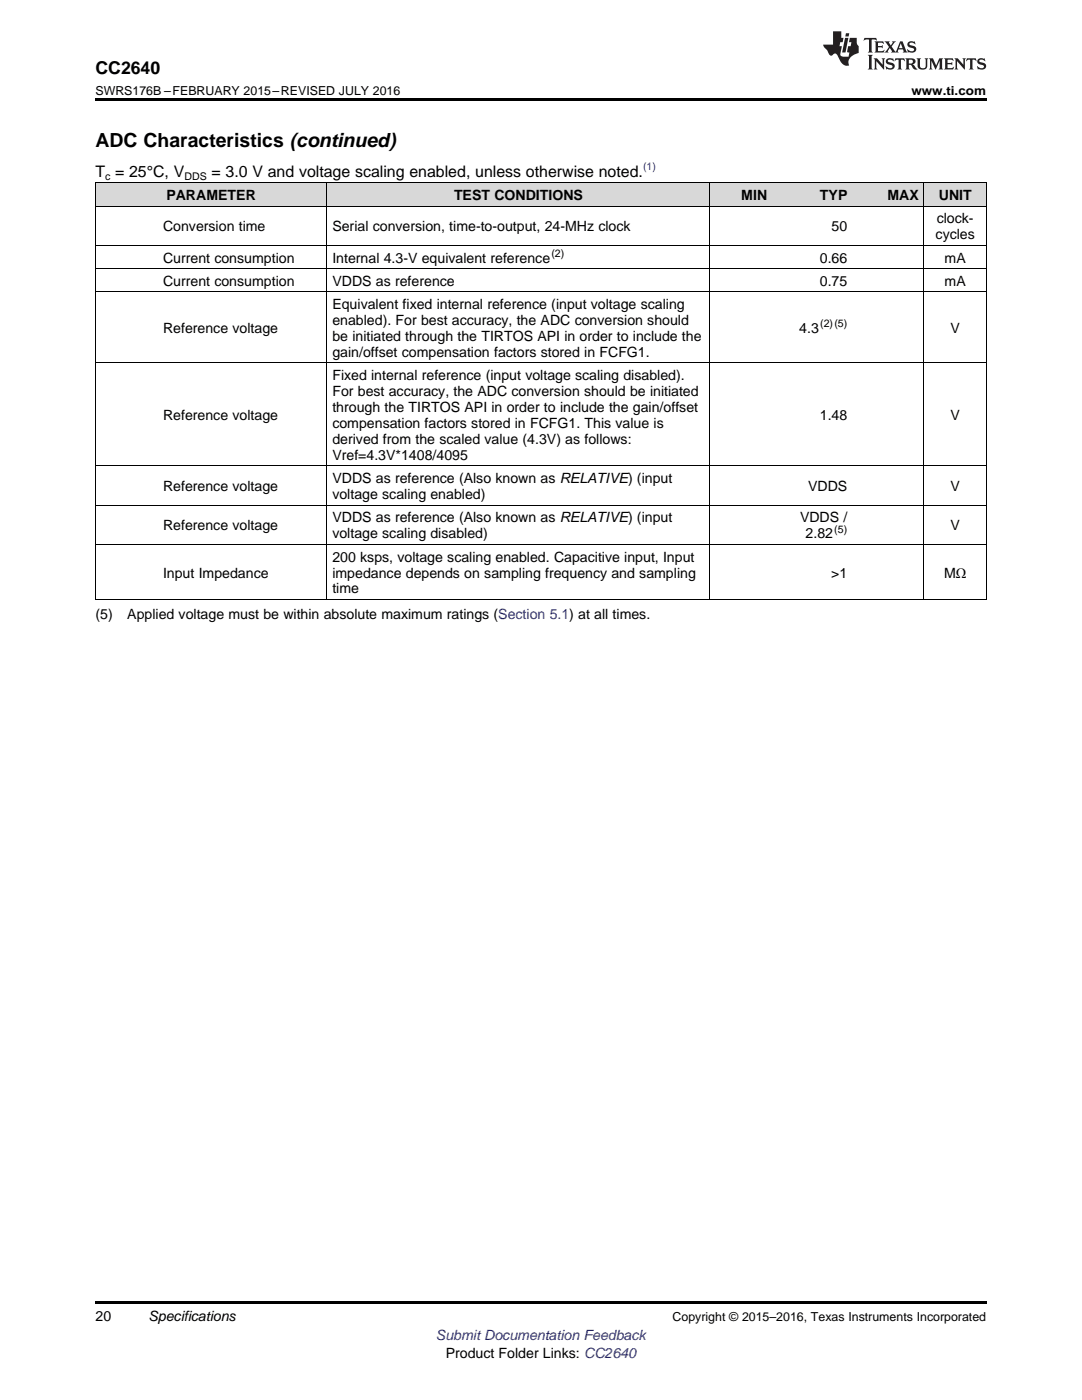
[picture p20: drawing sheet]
<svg xmlns="http://www.w3.org/2000/svg" width="216mm" height="279mm" viewBox="0 0 216 279" stroke-linecap="round" stroke-linejoin="round" font-family="sans-serif">
<defs><g id="words">
<text font-size="3.9" x="19" y="29.3">ADC Characteristics (continued)</text>
<text font-size="3.5" x="19" y="14.8">CC2640</text>
<g font-size="3.2">
<text x="19" y="35.2">T = 25°C, V</text>
<text x="42.2" y="35.2">= 3.0 V and voltage scaling enabled, unless otherwise noted.</text>
</g>
<g font-size="2.8">
<text x="33.2" y="39.9">PARAMETER</text>
<text x="90.6" y="39.9">TEST CONDITIONS</text>
<text x="147.9" y="39.9">MIN</text>
<text x="163.6" y="39.9">TYP</text>
<text x="177.1" y="39.9">MAX</text>
<text x="187.3" y="39.9">UNIT</text>
<text x="32.5" y="46.1">Conversion time</text>
<text x="66.3" y="46.1">Serial conversion, time-to-output, 24-MHz clock</text>
<text x="165.9" y="46.1">50</text>
<text x="186.7" y="47.7">cycles</text>
<text x="186.9" y="44.6">clock-</text>
<text x="32.5" y="52.4">Current consumption</text>
<text x="66.3" y="52.4">Internal 4.3-V equivalent reference</text>
<text x="163.6" y="52.4">0.66</text>
<text x="188.5" y="52.4">mA</text>
<text x="32.5" y="57">Current consumption</text>
<text x="66.3" y="57">VDDS as reference</text>
<text x="163.6" y="57">0.75</text>
<text x="188.5" y="57">mA</text>
<text x="66.3" y="61.7">Equivalent fixed internal reference (input voltage scaling</text>
<text x="66.3" y="64.9">enabled). For best accuracy, the ADC conversion should</text>
<text x="32.5" y="66.5">Reference voltage</text>
<text x="66.3" y="68.1">be initiated through the TIRTOS API in order to include the</text>
<text x="66.3" y="71.2">gain/offset compensation factors stored in FCFG1.</text>
<text x="159.5" y="66.5">4.3</text>
<text x="189.7" y="66.5">V</text>
<text x="66.3" y="75.9">Fixed internal reference (input voltage scaling disabled).</text>
<text x="32.5" y="83.8">Reference voltage</text>
<text x="66.3" y="79.1">For best accuracy, the ADC conversion should be initiated</text>
<text x="66.3" y="82.2">through the TIRTOS API in order to include the gain/offset</text>
<text x="163.6" y="83.8">1.48</text>
<text x="189.7" y="83.8">V</text>
<text x="66.3" y="85.4">compensation factors stored in FCFG1. This value is</text>
<text x="66.3" y="88.6">derived from the scaled value (4.3V) as follows:</text>
<text x="66.3" y="91.8">Vref=4.3V*1408/4095</text>
<text x="32.5" y="98">Reference voltage</text>
<text x="66.3" y="96.4">VDDS as reference (Also known as RELATIVE) (input</text>
<text x="66.3" y="99.6">voltage scaling enabled)</text>
<text x="161.3" y="98">VDDS</text>
<text x="189.7" y="98">V</text>
<text x="32.5" y="105.8">Reference voltage</text>
<text x="66.3" y="104.2">VDDS as reference (Also known as RELATIVE) (input</text>
<text x="66.3" y="107.4">voltage scaling disabled)</text>
<text x="159.6" y="104.2">VDDS /</text>
<text x="160.8" y="107.4">2.82</text>
<text x="189.7" y="105.8">V</text>
<text x="66.3" y="112.1">200 ksps, voltage scaling enabled. Capacitive input, Input</text>
<text x="32.5" y="115.3">Input Impedance</text>
<text x="66.3" y="115.3">impedance depends on sampling frequency and sampling</text>
<text x="66.3" y="118.4">time</text>
<text x="165.9" y="115.3">&gt;1</text>
<text x="188.4" y="115.3">MΩ</text>
<text x="19" y="123.6">(5)</text>
<text x="25.4" y="123.6">Applied voltage must be within absolute maximum ratings (Section 5.1) at all times.</text>
<text x="19" y="263.6">20</text>
<text x="29.6" y="263.6">Specifications</text>
<text x="88.9" y="270.9">Product Folder Links: CC2640</text>
</g>
<text font-size="2.8" fill="#00f" x="87" y="267.4">Submit Documentation Feedback</text>
<g font-size="2.5">
<text x="19" y="19">SWRS176B –FEBRUARY 2015–REVISED JULY 2016</text>
<text x="181.9" y="19">www.ti.com</text>
<text x="134.2" y="263.6">Copyright © 2015–2016, Texas Instruments Incorporated</text>
</g>
<g font-size="2.1">
<text x="21" y="35.9">c</text>
<text x="36.8" y="35.9">DDS</text>
<text x="110" y="51.3">(2)</text>
<text x="163.7" y="65.3">(2)(5)</text>
<text x="166.5" y="106.3">(5)</text>
</g>
<text font-size="2.1" fill="#00f" x="128.3" y="34">(1)</text>
</g></defs>
<g fill="#d8d8d8">
<path d="M19 36.5h12.5v4.7h-12.5z"/>
<path d="M31.5 36.5h33.8v4.7h-33.8z"/>
<path d="M65.3 36.5h76.4v4.7h-76.4z"/>
<path d="M141.7 36.5h12.5v4.7h-12.5z"/>
<path d="M154.2 36.5h16v4.7h-16z"/>
<path d="M170.2 36.5h14.2v4.7h-14.2z"/>
<path d="M184.4 36.5h12.4v4.7h-12.4z"/>
</g>
<path d="M19 19.5h177.8v.5h-177.8zM19 259.7h177.8v.5h-177.8z" fill="#000"/>
<g fill="none" stroke="#000" stroke-width=".2">
<path d="M19 36.5h177.8M19.1 36.5v83.2M65.2 36.5v83.2M141.7 36.5v83.2M184.3 36.5v83.2M196.8 36.5v83.2M19 58.3h177.8M19 53.6h177.8M19 48.9h177.8M19 41.1h177.8M19 72.4h177.8M19 93h177.8"/>
<path d="M19 119.6h177.8M19 108.6h177.8M19 100.8h177.8"/>
</g>
<g fill="#231f20">
<path d="M172.5 7.6l-.1 .5 .4-.2h.6v.1v2.1l-.2 .4h.9l-.2-.4v-2.1l.1-.1h.5l.5 .2-.2-.5zM174.5 8.3l.2 .3v1.5l-.2 .4h1.8l.2-.6a1.04 1.04 0 0 1-1.3 .2v-.7h.6l.3 .2v-.6l-.3 .2h-.6v-.6l.8-.1 .4 .3-.2-.5zM176.5 8.3l.9 1.1-.9 1.1h.8l-.2-.2 .4-.7 .5 .7-.2 .2h1.5l-.2-.2 .2-.4h.9l.1 .4-.2 .2h1l-.3-.3-.7-1.9h-.5l-.9 2-.8-1 .9-1h-.8l.1 .3-.4 .5-.3-.6 .1-.2zM179.7 8.6l.4 1h-.7zM181.3 8.4a.63 .63 0 0 0-.2 .7 .63 .63 0 0 0 .6 .4l.6 .2 .1 .2a.75 .75 0 0 1-.7 .4 .75 .75 0 0 1-.6-.5l.1 .7 .1-.1a1.11 1.11 0 0 0 1.5-.6 1.13 1.13 0 0 0-1.2-.8l-.1-.4a1.04 1.04 0 0 1 1.2 .2l-.2-.5-.2 .1-.4-.2zM173.2 10.9l.2 .4v2.2l-.2 .4h1l-.3-.4v-2.2l.3-.4zM174.3 11.6l.3 .4v1.5l-.3 .4h.8l-.2-.4v-1.3l1.5 1.7v-1.9l.2-.4h-.7l.2 .4v.9l-1.1-1.3zM177 11.8a.62 .62 0 0 0-.2 .7 .62 .62 0 0 0 .6 .4l.6 .1 .1 .3a.76 .76 0 0 1-.7 .3 .76 .76 0 0 1-.7-.4l.2 .7 .1-.1a1.11 1.11 0 0 0 1.5-.6 1.13 1.13 0 0 0-1.2-.8l-.1-.4a1.04 1.04 0 0 1 1.2 .2l-.2-.6-.2 .1-.5-.1zM178.7 11.6l-.2 .6a.61 .61 0 0 1 .8-.3v1.6l-.2 .4h.9l-.2-.4v-1.6a.63 .63 0 0 1 .7 .3l-.1-.6zM180.6 11.6l.3 .4v1.5l-.3 .4h1l-.2-.2-.1-.8 .6 .2a.76 .76 0 0 0 1.2 .7l-1-1a.58 .58 0 0 0 .6-.5 .58 .58 0 0 0-.5-.6zM181.4 11.9h.1a.45 .45 0 0 1 .5 .1 .45 .45 0 0 1 .1 .5l-.8 .2zM182.9 11.6l.2 .2a2.17 2.17 0 0 0 .3 1.9 .99 .99 0 0 0 1.6-.6v-1.1l.2-.4h-.7l.2 .2a1.92 1.92 0 0 1-.2 1.8 .6 .6 0 0 1-.9-.5v-1.1l.2-.4zM185.4 11.6l.2 .4v1.5l-.2 .4h.7l-.2-.4v-1.4l.8 1.8 .8-1.8v1.4l-.2 .4h.9l-.2-.4v-1.5l.2-.4h-.8l-.6 1.5-.6-1.5zM188.4 11.6l.2 .4v1.5l-.2 .4h1.8l.1-.6a1.04 1.04 0 0 1-1.2 .1v-.6h.5l.4 .2v-.6l-.4 .2h-.5v-.7h.8l.3 .3-.1-.6zM190.5 11.6l.2 .4v1.5l-.2 .4h.7l-.2-.4v-1.3l1.5 1.7v-1.9l.2-.4h-.7l.2 .4v.9l-1.1-1.3zM192.9 11.6l-.1 .6a.61 .61 0 0 1 .7-.3l.1 1.6-.3 .4h1l-.3-.4 .1-1.6a.63 .63 0 0 1 .7 .3l-.1-.6zM195.2 11.8a.62 .62 0 0 0-.2 .7 .62 .62 0 0 0 .6 .4l.6 .1 .1 .3a.76 .76 0 0 1-.7 .3 .76 .76 0 0 1-.6-.4l.1 .7 .1-.1a1.11 1.11 0 0 0 1.6-.6 1.13 1.13 0 0 0-1.3-.8l-.1-.4a1.04 1.04 0 0 1 1.2 .2l-.1-.6-.2 .1-.5-.1z"/>
<path d="M166.2 6.3v2.6h-1.9v.4l.8 .9a.91 .91 0 0 0 1 .8 .56 .56 0 0 1 .5-.3 .56 .56 0 0 1 .5 .3l.4 .8a1.53 1.53 0 0 0 1.9 1.2 1.54 1.54 0 0 1 1-2.1l.9-.3v-1.4a1.52 1.52 0 0 1-.4-1.6h-1.3l-.2 .8h.5l-.2 .8h-.5l-.1 1v.2l.4 .1-.2 .8a1.93 1.93 0 0 1-1.6-.3l.3-1.8h-.5l.2-.8h.4l.2-.8h-.4v-1.3zM168.6 7.6l-.6 2.9h.7l.6-2.9zM168.8 6.6l-.1 .7h.6l.2-.7z"/>
</g>
<use href="#words"/>
</svg>
